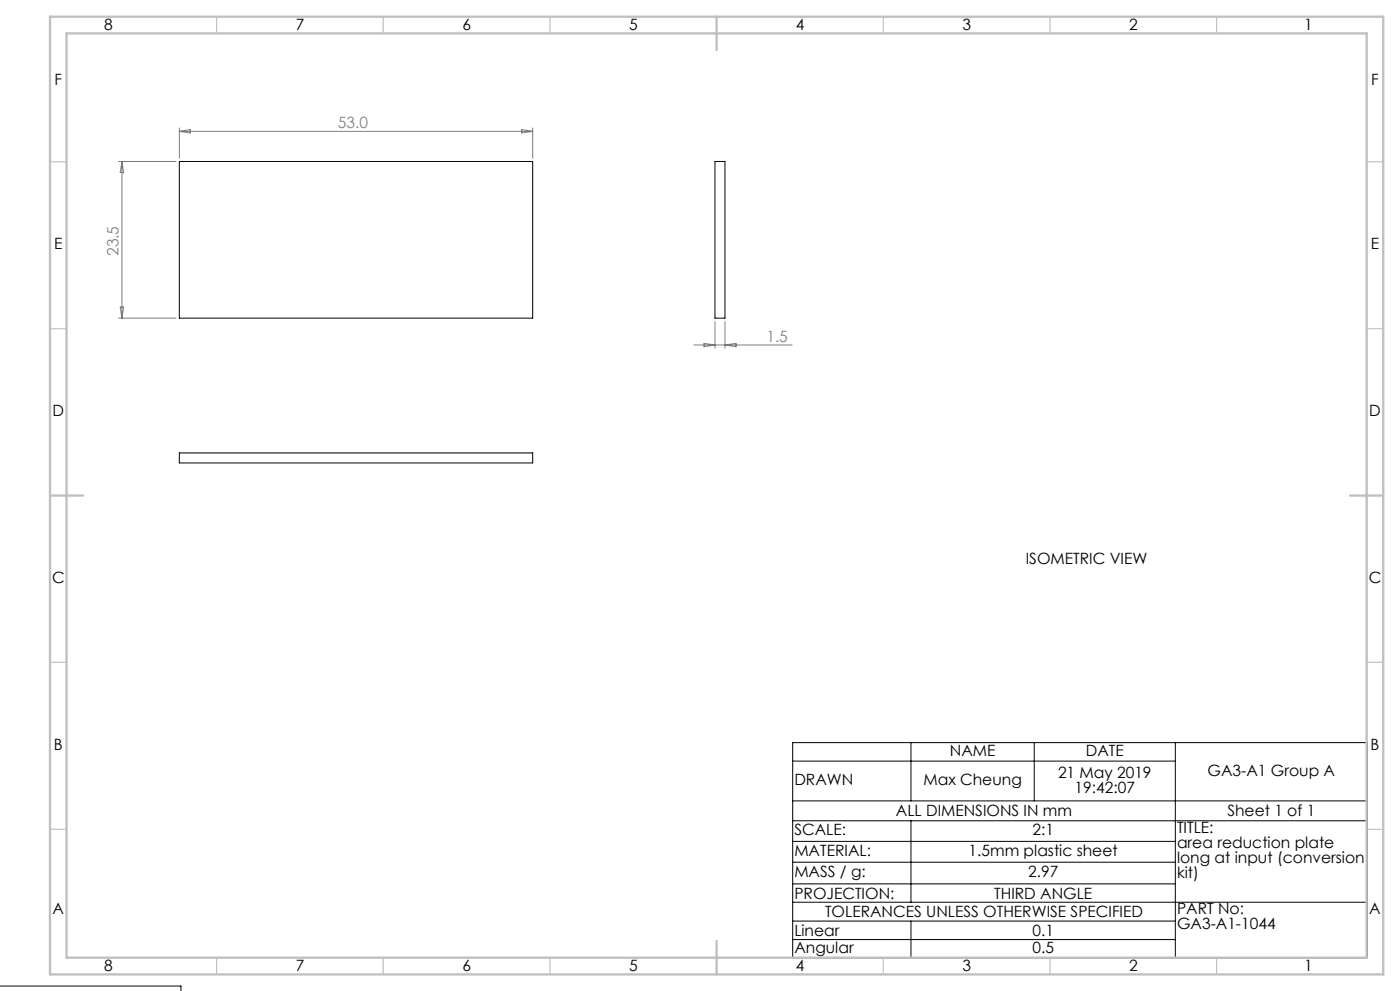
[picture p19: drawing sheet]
<svg xmlns="http://www.w3.org/2000/svg" width="420mm" height="297mm" viewBox="0 0 420 297" stroke-linecap="round" stroke-linejoin="round" font-family="sans-serif">
<defs><g id="words">
<g font-size="4.7">
<text x="31.2" y="9">8</text>
<text x="88.7" y="9">7</text>
<text x="138.7" y="9">6</text>
<text x="188.7" y="9">5</text>
<text x="238.7" y="9">4</text>
<text x="288.7" y="9">3</text>
<text x="338.7" y="9">2</text>
<text x="391.2" y="9">1</text>
<text x="16.4" y="25.5">F</text>
<text x="411.4" y="25.5">F</text>
<text x="16.2" y="74.7">E</text>
<text x="411.2" y="74.7">E</text>
<text x="15.8" y="124.8">D</text>
<text x="410.8" y="124.8">D</text>
<text x="307.7" y="169.1">ISOMETRIC VIEW</text>
<text x="15.6" y="174.8">C</text>
<text x="410.6" y="174.8">C</text>
<text x="16.2" y="224.7">B</text>
<text x="285" y="226.6">NAME</text>
<text x="325.7" y="226.6">DATE</text>
<text x="411.2" y="224.7">B</text>
<text x="317.4" y="233">21 May 2019</text>
<text x="362.3" y="232.5">GA3-A1 Group A</text>
<text x="238.3" y="235.3">DRAWN</text>
<text x="277" y="235.3">Max Cheung</text>
<text x="322.4" y="237.6">19:42:07</text>
<text x="268.8" y="244.7">ALL DIMENSIONS IN mm</text>
<text x="368.2" y="244.7">Sheet 1 of 1</text>
<text x="238.3" y="250.3">SCALE:</text>
<text x="309.7" y="250.3">2:1</text>
<text x="353.1" y="249.5">TITLE:</text>
<text x="238.3" y="256.5">MATERIAL:</text>
<text x="290.6" y="256.5">1.5mm plastic sheet</text>
<text x="353.1" y="254">area reduction plate</text>
<text x="238.3" y="262.9">MASS / g:</text>
<text x="308.4" y="262.9">2.97</text>
<text x="353.1" y="258.6">long at input (conversion</text>
<text x="353.1" y="263.1">kit)</text>
<text x="238.3" y="269.3">PROJECTION:</text>
<text x="298.2" y="269.3">THIRD ANGLE</text>
<text x="15.8" y="274">A</text>
<text x="247.5" y="274.9">TOLERANCES UNLESS OTHERWISE SPECIFIED</text>
<text x="353.1" y="273.9">PART No:</text>
<text x="410.8" y="274">A</text>
<text x="238.3" y="280.5">Linear</text>
<text x="309.7" y="280.5">0.1</text>
<text x="353.1" y="278.5">GA3-A1-1044</text>
<text x="238.3" y="285.6">Angular</text>
<text x="309.7" y="285.6">0.5</text>
<text x="31.2" y="291">8</text>
<text x="88.7" y="291">7</text>
<text x="138.7" y="291">6</text>
<text x="188.7" y="291">5</text>
<text x="238.7" y="291">4</text>
<text x="288.7" y="291">3</text>
<text x="338.7" y="291">2</text>
<text x="391.2" y="291">1</text>
</g>
<g font-size="4.7" fill="#808080">
<text x="101.4" y="38.3">53.0</text>
<text x="35.6" y="76.8" transform="rotate(-90 35.6 76.8)">23.5</text>
<text x="229.9" y="102.4">1.5</text>
</g>
</g></defs>
<g fill="none" stroke="#000" stroke-width=".3">
<path d="M53.8 48.4h106v47h-106zM214.5 48.4h3v47h-3zM53.8 135.7h106v3h-106zM237.8 222.6h172.4v64.5h-172.4zM237.8 228.1h114.8M273.3 222.6v17.4M310.3 222.6v17.4M352.6 222.6v64.5M237.8 240h172.4M237.8 246h172.4M237.8 252.2h114.8M237.8 258.4h114.8"/>
<path d="M273.3 246v24.4M237.8 264.9h114.8M237.8 270.4h172.4M237.8 276h114.8M273.3 276v11.1M0 295.5h54.3v1.6M237.8 281.6h114.8"/>
</g>
<g fill="none" stroke="#c0c0c0" stroke-width=".35">
<path d="M65 5v5M115 5v5M165 5v5M265 5v5M315 5v5M365 5v5M15 48.5h5M410 48.5h5M15 98.5h5M410 98.5h5M15 198.5h5M410 198.5h5"/>
<path d="M15 248.5h5M410 248.5h5M65 287v5M115 287v5M165 287v5M265 287v5M315 287v5M365 287v5"/>
</g>
<path d="M15 5h400v287h-400zM20 10h390v277h-390zM215 5v10M15 148.5h10M405 148.5h10M215 282v10" fill="none" stroke="#c0c0c0" stroke-width=".7"/>
<g fill="none" stroke="#808080" stroke-width=".3">
<path d="M53.8 38.3v9.1M53.8 39.4h106M53.8 39.4l3.3-.6v1.1zM156.5 38.8l3.3 .6-3.3 .5zM159.8 38.3v9.1M35.6 48.4h17.2M36.6 48.4v47M36.6 48.4l.5 3.3h-1zM35.6 95.4h17.2M36.1 92h1l-.5 3.4zM214.5 96.3v8.1M217.5 96.3v8.1"/>
<path d="M208.1 103.4h29.6M211.2 102.9l3.3 .5-3.3 .5zM217.5 103.4l3.3-.5v1z"/>
</g>
<use href="#words"/>
</svg>
